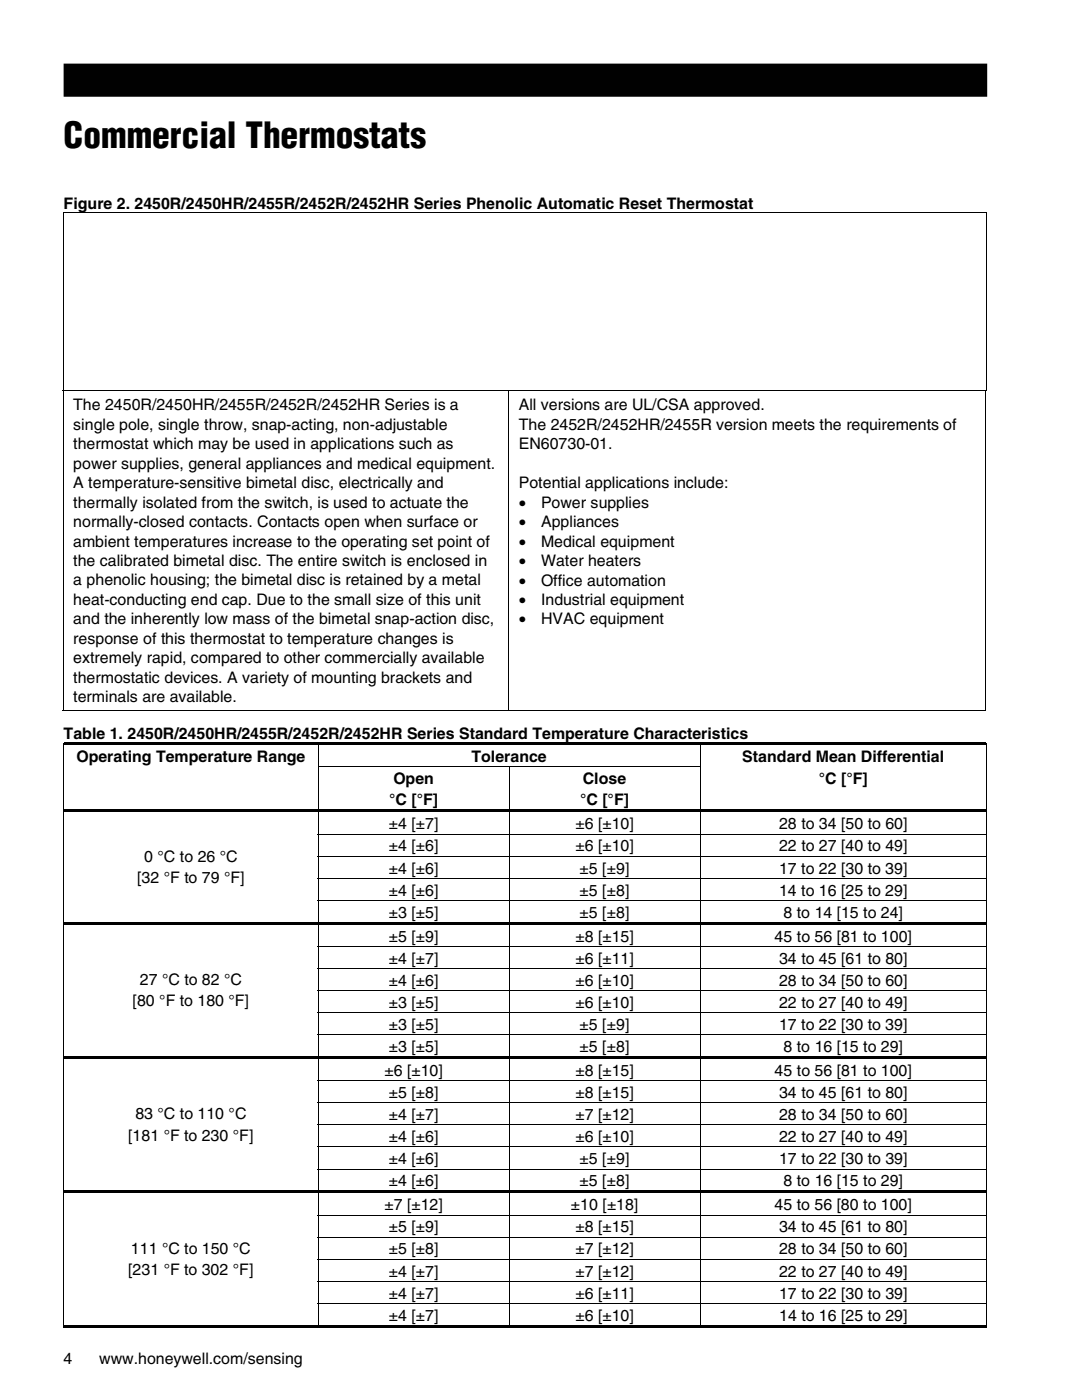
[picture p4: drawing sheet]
<svg xmlns="http://www.w3.org/2000/svg" width="216mm" height="279mm" viewBox="0 0 216 279" stroke-linecap="round" stroke-linejoin="round" font-family="sans-serif">
<defs><g id="words">
<text font-size="7.1" x="12.7" y="29.5">Commercial Thermostats</text>
<g font-size="3.2">
<text x="12.7" y="41.6">Figure 2. 2450R/2450HR/2455R/2452R/2452HR Series Phenolic Automatic Reset Thermostat</text>
<text x="14.6" y="81.9">The 2450R/2450HR/2455R/2452R/2452HR Series is a</text>
<text x="103.5" y="81.9">All versions are UL/CSA approved.</text>
<text x="14.6" y="85.8">single pole, single throw, snap-acting, non-adjustable</text>
<text x="14.6" y="89.7">thermostat which may be used in applications such as</text>
<text x="103.5" y="85.8">The 2452R/2452HR/2455R version meets the requirements of</text>
<text x="103.5" y="89.7">EN60730-01.</text>
<text x="14.6" y="93.6">power supplies, general appliances and medical equipment.</text>
<text x="14.6" y="97.5">A temperature-sensitive bimetal disc, electrically and</text>
<text x="14.6" y="101.3">thermally isolated from the switch, is used to actuate the</text>
<text x="103.5" y="97.5">Potential applications include:</text>
<text x="103.5" y="101.3">•</text>
<text x="108" y="101.3">Power supplies</text>
<text x="14.6" y="105.2">normally-closed contacts. Contacts open when surface or</text>
<text x="103.5" y="105.2">•</text>
<text x="108" y="105.2">Appliances</text>
<text x="14.6" y="109.1">ambient temperatures increase to the operating set point of</text>
<text x="14.6" y="112.9">the calibrated bimetal disc. The entire switch is enclosed in</text>
<text x="103.5" y="109.1">•</text>
<text x="103.5" y="113">•</text>
<text x="108" y="109.1">Medical equipment</text>
<text x="108" y="113">Water heaters</text>
<text x="14.6" y="116.8">a phenolic housing; the bimetal disc is retained by a metal</text>
<text x="103.5" y="116.8">•</text>
<text x="108" y="116.8">Office automation</text>
<text x="14.6" y="120.7">heat-conducting end cap. Due to the small size of this unit</text>
<text x="14.6" y="124.6">and the inherently low mass of the bimetal snap-action disc,</text>
<text x="103.5" y="120.7">•</text>
<text x="103.5" y="124.6">•</text>
<text x="108" y="120.7">Industrial equipment</text>
<text x="108" y="124.6">HVAC equipment</text>
<text x="14.6" y="128.5">response of this thermostat to temperature changes is</text>
<text x="14.6" y="132.4">extremely rapid, compared to other commercially available</text>
<text x="14.6" y="136.2">thermostatic devices. A variety of mounting brackets and</text>
<text x="14.6" y="140.1">terminals are available.</text>
<text x="12.7" y="147.6">Table 1. 2450R/2450HR/2455R/2452R/2452HR Series Standard Temperature Characteristics</text>
<text x="15.2" y="152.1">Operating Temperature Range</text>
<text x="94.1" y="152.1">Tolerance</text>
<text x="148.1" y="152.1">Standard Mean Differential</text>
<text x="77.6" y="160.7">°C [°F]</text>
<text x="78.5" y="156.5">Open</text>
<text x="115.7" y="160.7">°C [°F]</text>
<text x="116.3" y="156.5">Close</text>
<text x="163.4" y="156.4">°C [°F]</text>
<text x="77.6" y="165.5">±4 [±7]</text>
<text x="114.8" y="165.5">±6 [±10]</text>
<text x="155.5" y="165.5">28 to 34 [50 to 60]</text>
<text x="28.8" y="172">0 °C to 26 °C</text>
<text x="77.6" y="169.9">±4 [±6]</text>
<text x="114.8" y="169.9">±6 [±10]</text>
<text x="155.5" y="169.9">22 to 27 [40 to 49]</text>
<text x="27.3" y="176.2">[32 °F to 79 °F]</text>
<text x="77.6" y="174.3">±4 [±6]</text>
<text x="77.6" y="178.7">±4 [±6]</text>
<text x="115.7" y="174.3">±5 [±9]</text>
<text x="115.7" y="178.7">±5 [±8]</text>
<text x="155.5" y="174.3">17 to 22 [30 to 39]</text>
<text x="155.5" y="178.7">14 to 16 [25 to 29]</text>
<text x="77.6" y="183.1">±3 [±5]</text>
<text x="115.7" y="183.1">±5 [±8]</text>
<text x="156.3" y="183.1">8 to 14 [15 to 24]</text>
<text x="77.6" y="188">±5 [±9]</text>
<text x="114.8" y="188">±8 [±15]</text>
<text x="154.6" y="188">45 to 56 [81 to 100]</text>
<text x="27.9" y="196.6">27 °C to 82 °C</text>
<text x="77.6" y="192.3">±4 [±7]</text>
<text x="77.6" y="196.7">±4 [±6]</text>
<text x="114.8" y="192.3">±6 [±11]</text>
<text x="114.8" y="196.7">±6 [±10]</text>
<text x="155.5" y="192.3">34 to 45 [61 to 80]</text>
<text x="155.5" y="196.7">28 to 34 [50 to 60]</text>
<text x="26.5" y="200.8">[80 °F to 180 °F]</text>
<text x="77.6" y="201.1">±3 [±5]</text>
<text x="114.8" y="201.1">±6 [±10]</text>
<text x="155.5" y="201.1">22 to 27 [40 to 49]</text>
<text x="77.6" y="205.6">±3 [±5]</text>
<text x="77.6" y="210">±3 [±5]</text>
<text x="115.7" y="210">±5 [±8]</text>
<text x="115.7" y="205.6">±5 [±9]</text>
<text x="155.5" y="205.6">17 to 22 [30 to 39]</text>
<text x="156.3" y="210">8 to 16 [15 to 29]</text>
<text x="76.7" y="214.8">±6 [±10]</text>
<text x="114.8" y="214.8">±8 [±15]</text>
<text x="154.6" y="214.8">45 to 56 [81 to 100]</text>
<text x="77.6" y="219.1">±5 [±8]</text>
<text x="114.8" y="219.1">±8 [±15]</text>
<text x="155.5" y="219.1">34 to 45 [61 to 80]</text>
<text x="25.6" y="227.6">[181 °F to 230 °F]</text>
<text x="27" y="223.4">83 °C to 110 °C</text>
<text x="77.6" y="223.6">±4 [±7]</text>
<text x="77.6" y="228">±4 [±6]</text>
<text x="114.8" y="223.6">±7 [±12]</text>
<text x="114.8" y="228">±6 [±10]</text>
<text x="155.5" y="223.6">28 to 34 [50 to 60]</text>
<text x="155.5" y="228">22 to 27 [40 to 49]</text>
<text x="77.6" y="232.4">±4 [±6]</text>
<text x="115.7" y="232.4">±5 [±9]</text>
<text x="155.5" y="232.4">17 to 22 [30 to 39]</text>
<text x="77.6" y="236.8">±4 [±6]</text>
<text x="115.7" y="236.8">±5 [±8]</text>
<text x="156.3" y="236.8">8 to 16 [15 to 29]</text>
<text x="76.7" y="241.6">±7 [±12]</text>
<text x="77.6" y="246">±5 [±9]</text>
<text x="113.9" y="241.6">±10 [±18]</text>
<text x="114.8" y="246">±8 [±15]</text>
<text x="154.6" y="241.6">45 to 56 [80 to 100]</text>
<text x="155.5" y="246">34 to 45 [61 to 80]</text>
<text x="26.1" y="250.2">111 °C to 150 °C</text>
<text x="77.6" y="250.4">±5 [±8]</text>
<text x="114.8" y="250.4">±7 [±12]</text>
<text x="155.5" y="250.4">28 to 34 [50 to 60]</text>
<text x="25.6" y="254.4">[231 °F to 302 °F]</text>
<text x="77.6" y="254.8">±4 [±7]</text>
<text x="114.8" y="254.8">±7 [±12]</text>
<text x="155.5" y="254.8">22 to 27 [40 to 49]</text>
<text x="77.6" y="263.6">±4 [±7]</text>
<text x="77.6" y="259.2">±4 [±7]</text>
<text x="114.8" y="263.6">±6 [±10]</text>
<text x="114.8" y="259.2">±6 [±11]</text>
<text x="155.5" y="259.2">17 to 22 [30 to 39]</text>
<text x="155.5" y="263.6">14 to 16 [25 to 29]</text>
<text x="12.7" y="272.3">4</text>
<text x="19.8" y="272.3">www.honeywell.com/sensing</text>
</g>
</g></defs>
<path d="M12.8 12.8h184.1v6.4h-184.1z" fill="#010101"/>
<path d="M12.8 12.8h184.1v6.4h-184.1z" fill="none" stroke="#010101" stroke-width=".26"/>
<g fill="#000">
<path d="M12.6 42.3h.2v.2h-.2zM196.8 42.3h.1v.2h-.1zM12.5 77.9h.2v.9h-.2zM101.4 77.9h.2v.9h-.2zM196.6 77.9h.2v.9h-.2zM12.6 148.2h.2v.6h-.2zM12.6 153h.2v.1h-.2zM12.8 148.2h50.6v.5h-50.6zM63.4 148.7l.2 .1zM63.4 148.2h76.2v.5h-76.2zM139.6 148.7l.2 .1zM139.6 148.2h.5v.5h-.5z"/>
<path d="M140.1 148.2h56.7v.5h-56.7zM196.6 141.7h.2v.2h-.2zM196.8 148.2h.1v.6h-.1zM196.8 153h.1v.1h-.1zM12.6 161.6h.2v.5h-.2zM12.6 166.4h.2v.1h-.2zM12.6 170.8h.2v.1h-.2zM12.6 175.2h.2v.1h-.2zM12.6 179.6h.2v.1h-.2zM12.8 161.6h50.6v.5h-50.6zM63.4 162.1h.2zM63.4 161.6h38.1v.5h-38.1z"/>
<path d="M101.5 162.1h.2zM101.5 161.6h38.1v.5h-38.1zM139.6 162.1h.2zM139.6 161.6h.5v.5h-.5zM140.1 161.6h56.7v.5h-56.7zM196.8 161.6h.1v.5h-.1zM12.6 184h.2v.6h-.2zM12.6 188.8h.2v.1h-.2zM12.6 193.2h.2v.1h-.2zM12.6 197.6h.2v.1h-.2zM12.8 184h50.6v.5h-50.6zM63.4 184.5l.2 .1z"/>
<path d="M63.4 184h38.1v.5h-38.1zM101.5 184.5l.2 .1zM101.5 184h38.1v.5h-38.1zM139.6 184.5l.2 .1zM139.6 184h.5v.5h-.5zM140.1 184h56.7v.5h-56.7zM196.8 184h.1v.6h-.1zM12.6 202h.2v.2h-.2zM12.6 206.4h.2v.2h-.2zM12.6 210.8h.2v.6h-.2zM12.6 215.6h.2v.1h-.2zM12.8 210.8h50.6v.5h-50.6z"/>
<path d="M63.4 211.3l.2 .1zM63.4 210.8h38.1v.5h-38.1zM101.5 211.3l.2 .1zM101.5 210.8h38.1v.5h-38.1zM139.6 211.3l.2 .1zM139.6 210.8h.5v.5h-.5zM140.1 210.8h56.7v.5h-56.7zM196.8 210.8h.1v.6h-.1zM12.6 220h.2v.2h-.2zM12.6 224.4h.2v.2h-.2zM12.6 228.8h.2v.2h-.2zM12.6 233.2h.2v.2h-.2z"/>
<path d="M12.6 237.6h.2v.6h-.2zM12.8 237.6h50.6v.5h-50.6zM63.4 238.1l.2 .1zM63.4 237.6h38.1v.5h-38.1zM101.5 238.1l.2 .1zM101.5 237.6h38.1v.5h-38.1zM139.6 238.1l.2 .1zM139.6 237.6h.5v.5h-.5zM140.1 237.6h56.7v.5h-56.7zM196.8 237.6h.1v.6h-.1zM12.6 242.4h.2v.2h-.2zM12.6 246.8h.2v.2h-.2z"/>
<path d="M12.6 251.2h.2v.2h-.2zM12.6 255.6h.2v.2h-.2zM12.6 260h.2v.2h-.2zM12.6 264.4h50.8v.5h-50.8zM63.4 264.4h38.1v.5h-38.1zM101.5 264.4h38.1v.5h-38.1zM139.6 264.4h.5v.5h-.5zM140.1 264.4h56.7v.5h-56.7z"/>
</g>
<g fill="none" stroke="#000" stroke-width=".2">
<path d="M12.6 42.4h184.3M12.7 42.5v35.4M196.9 42.5v35.4M12.5 78h88.9M12.6 78.8v63.1M101.5 78.8v63.1M101.6 78h95M196.7 78.8v63.1M12.5 141.8h88.9M12.7 148.8v4.2M12.7 153.1v8.5M63.4 153h76.4"/>
<path d="M63.5 148.8v4.2M63.5 153.1v8.5M101.6 141.8h95M101.6 153.1v8.5M139.7 148.8v4.2M139.7 153.1v8.5M196.9 148.8v4.2M196.9 153.1v8.5M12.7 162.1v4.3M12.7 166.5v4.3M12.7 170.9v4.3M12.7 175.3v4.3"/>
<path d="M12.7 179.7v4.3M63.4 166.5h133.5M63.4 170.9h133.5M63.4 175.3h133.5M63.4 179.7h133.5M63.5 162.1v4.3M63.5 166.5v4.3M63.5 170.9v4.3M63.5 175.3v4.3M63.5 179.7v4.3M101.6 162.1v4.3M101.6 166.5v4.3"/>
<path d="M101.6 170.9v4.3M101.6 175.3v4.3M101.6 179.7v4.3M139.7 162.1v4.3M139.7 166.5v4.3M139.7 170.9v4.3M139.7 175.3v4.3M139.7 179.7v4.3M196.9 162.1v4.3M196.9 166.5v4.3M196.9 170.9v4.3M196.9 175.3v4.3"/>
<path d="M196.9 179.7v4.3M12.7 184.6v4.2M12.7 188.9v4.3M12.7 193.3v4.3M12.7 197.7v4.3M63.4 188.8h133.5M63.4 193.3h133.5M63.4 197.7h133.5M63.5 184.6v4.2M63.5 188.9v4.3M63.5 193.3v4.3M63.5 197.7v4.3"/>
<path d="M101.6 184.6v4.2M101.6 188.9v4.3M101.6 193.3v4.3M101.6 197.7v4.3M139.7 184.6v4.2M139.7 188.9v4.3M139.7 193.3v4.3M139.7 197.7v4.3M196.9 184.6v4.2M196.9 188.9v4.3M196.9 193.3v4.3M196.9 197.7v4.3"/>
<path d="M12.7 202.2v4.2M12.7 206.6v4.2M12.7 211.4v4.2M12.7 215.7v4.3M63.4 202.1h133.5M63.4 206.5h133.5M63.4 215.6h133.5M63.5 202.2v4.2M63.5 206.6v4.2M63.5 211.4v4.2M63.5 215.7v4.3M101.6 202.2v4.2"/>
<path d="M101.6 206.6v4.2M101.6 211.4v4.2M101.6 215.7v4.3M139.7 202.2v4.2M139.7 206.6v4.2M139.7 211.4v4.2M139.7 215.7v4.3M196.9 202.2v4.2M196.9 206.6v4.2M196.9 211.4v4.2M196.9 215.7v4.3M12.7 220.2v4.2"/>
<path d="M12.7 224.6v4.2M12.7 229v4.2M12.7 233.4v4.2M12.7 238.2v4.2M63.4 220.1h133.5M63.4 224.5h133.5M63.4 228.9h133.5M63.4 233.3h133.5M63.5 220.2v4.2M63.5 224.6v4.2M63.5 229v4.2M63.5 233.4v4.2"/>
<path d="M63.5 238.2v4.2M101.6 220.2v4.2M101.6 224.6v4.2M101.6 229v4.2M101.6 233.4v4.2M101.6 238.2v4.2M139.7 220.2v4.2M139.7 224.6v4.2M139.7 229v4.2M139.7 233.4v4.2M139.7 238.2v4.2M196.9 220.2v4.2"/>
<path d="M196.9 224.6v4.2M196.9 229v4.2M196.9 233.4v4.2M196.9 238.2v4.2M12.7 242.6v4.2M12.7 247v4.2M12.7 251.4v4.2M12.7 255.8v4.2M63.4 242.5h133.5M63.4 246.9h133.5M63.4 251.3h133.5M63.4 255.7h133.5"/>
<path d="M63.5 242.6v4.2M63.5 247v4.2M63.5 251.4v4.2M63.5 255.8v4.2M101.6 242.6v4.2M101.6 247v4.2M101.6 251.4v4.2M101.6 255.8v4.2M139.7 242.6v4.2M139.7 247v4.2M139.7 251.4v4.2M139.7 255.8v4.2"/>
<path d="M196.9 242.6v4.2M196.9 247v4.2M196.9 251.4v4.2M196.9 255.8v4.2M12.7 260.2v4.2M63.4 260.1h133.5M63.5 260.2v4.2M101.6 260.2v4.2M139.7 260.2v4.2M196.9 260.2v4.7"/>
</g>
<use href="#words"/>
</svg>
